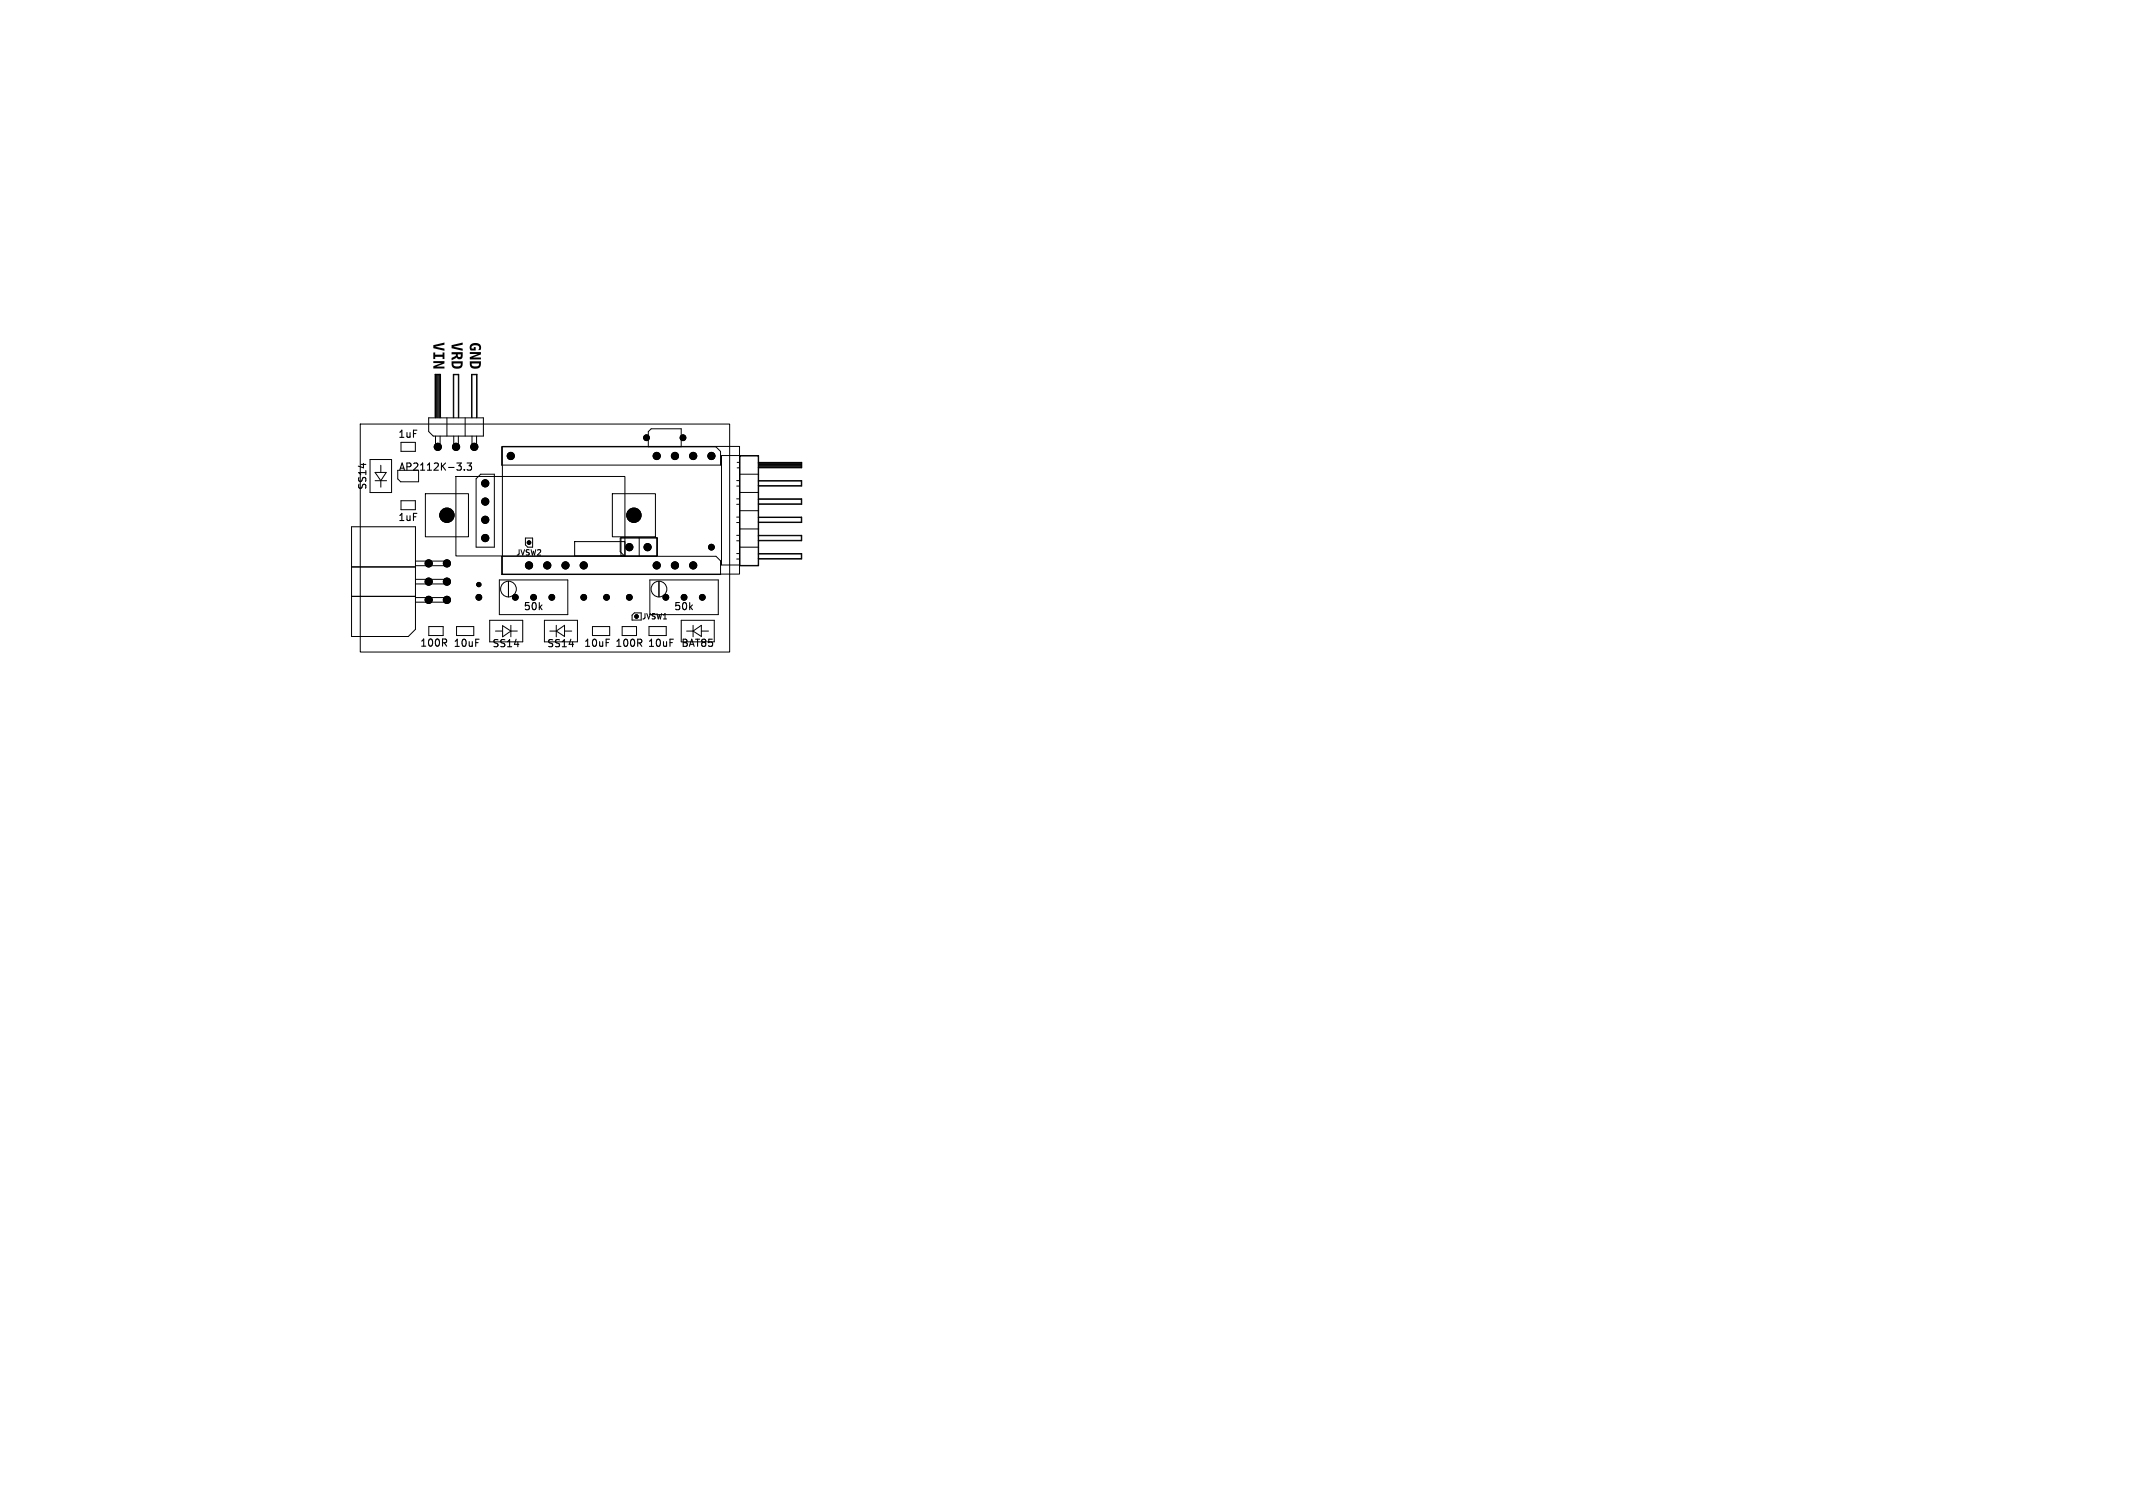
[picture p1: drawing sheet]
<svg xmlns="http://www.w3.org/2000/svg" width="297mm" height="210mm" viewBox="0 0 297 210" stroke-linecap="round" stroke-linejoin="round" font-family="sans-serif">
<defs><g id="words">
<g font-size="2.1">
<text x="59.7" y="47.6" transform="rotate(90 59.7 47.6)">VIN</text>
<text x="62.3" y="47.6" transform="rotate(90 62.3 47.6)">VRD</text>
<text x="64.8" y="47.6" transform="rotate(90 64.8 47.6)">GND</text>
</g>
<g font-size="1.4">
<text x="55.4" y="61.2">1uF</text>
<text x="55.4" y="65.7">AP2112K-3.3</text>
<text x="51.2" y="68.3" transform="rotate(-90 51.2 68.3)">SS14</text>
<text x="55.4" y="72.8">1uF</text>
<text x="72.8" y="85.2">50k</text>
<text x="93.8" y="85.2">50k</text>
<text x="58.4" y="90.3">100R</text>
<text x="63.1" y="90.3">10uF</text>
<text x="68.5" y="90.3">SS14</text>
<text x="76.1" y="90.3">SS14</text>
<text x="81.2" y="90.3">10uF</text>
<text x="85.6" y="90.3">100R</text>
<text x="90.1" y="90.3">10uF</text>
<text x="94.8" y="90.3">BAT85</text>
</g>
<g font-size="1.1">
<text x="71.8" y="77.5">JVSW2</text>
<text x="89.3" y="86.4">JVSW1</text>
</g>
</g></defs>
<path d="M63.6 64.5h.6l-.3 .4M64.1 64.9l.1 .2-.1 .3M64.7 65.4v.1M65 64.5h.7l-.4 .4 .3 .1v.4l-.1 .1-.5-.1M61.9 89.5l.3 .5M62.1 89.1v.3M66.2 89h.5M84.4 89h.5M89 89.5l.4 .5M89.3 89.1v.3M93.3 89h.5" fill="none" stroke="#000" stroke-width=".15"/>
<g fill="none" stroke="#000" stroke-width=".14">
<path d="M50.2 59.1h51.4v31.7h-51.4zM59.7 58.2h7.6v2.5h-7l-.6-.6zM60.6 58.1v-6h.7v6M60.6 52.2h.7v6M60.6 52.1v6.1M60.8 52.1v6M60.9 52.1v6M61 52.1v6M61.1 52.1v6M61.2 52.1v6M62.2 58.2v2.5M63.1 52.1v6"/>
<path d="M63.2 52.2v6M63.8 52.2v6M63.9 52.1v6M64.8 58.2v2.5M65.7 52.1v6M65.7 52.2v6M66.4 52.2v6M66.4 52.1v6M90.7 59.7h4.1v2.5h-4.5v-2.1zM49 73.4h8.9v14.2l-1 1h-7.9zM49 79h8.9M51.5 64h3v4.6h-3z"/>
<path d="M52.2 66.9h1.6M52.2 65.8h1.6l-.8 1.1zM53 64.8v1M53 66.9v.9M55.4 65.5h2.9v1.6h-2.5l-.4-.4zM55.8 61.6v1.3h2v-1.3M55.8 69.7h2v1.3h-2zM57.9 78.1h4.7v.7h-4.7M59.2 68.8h6v6h-6zM60.6 60.7v1.9h.7v-1.9M63.2 60.7v1.9h.6v-1.9M63.5 66.4h23.5v11h-23.5z"/>
<path d="M65.7 60.7v1.9h.7v-1.9M66.3 66.7l.6-.7h1.9v10.2h-2.5zM69.8 62.2h29.9l.6 .7v1.9h-30.5zM69.8 77.5h29.9l.6 .6v1.9h-30.5zM70 62.2h33v17.8h-33zM73.2 74.9h1v1.3h-.7l-.3-.3zM80 75.4h7v2h-7zM85.3 68.8h6v6h-6zM86.5 74.9h5v2.5h-5zM87 77.5l-.6-.7v-1.9h5v2.6M89 74.9v2.5M102.6 66.9h.4"/>
<path d="M102.6 67.7h.4M102.6 69.5h.4M102.6 70.2h.4M102.6 72h.4M102.6 72.8h.4M102.6 74.6h.4M102.6 75.3h.4M102.6 77.1h.4M102.6 77.9h.4M102.6 64.4h.4M102.6 65.2h.4M103 63.4h2.6v15.4h-2.6z"/>
<path d="M103 66h2.6M103 76.2h2.6M103 63.4h-2.5v15.3h2.4M103 63.4v14M103 68.6h2.6M103 71.1h2.6M103 73.7h2.6M103 63.5h2.6v15.2h-2.6zM105.6 64.5h6M105.6 67h6v.6h-6M105.6 69.5h6v.7h-6M105.6 72.1h6v.6h-6"/>
<path d="M105.6 74.6h6v.7h-6M105.6 77.2h6v.6h-6M105.6 66.9h6v.8h-6M105.6 72h6v.8h-6M105.6 77.1h6v.8h-6M105.6 64.4h6v.8h-6M105.6 64.6h6M105.6 64.7h6M105.6 64.8h6M105.6 64.9h6M105.6 65.1h6M111.6 64.5v.6h-6"/>
<path d="M49 83.1h8.9M57.9 80.7h4.7v.6h-4.7M57.9 83.2h4.7v.7h-4.7M59.7 87.3h2v1.2h-2zM63.6 87.3h2.4v1.2h-2.4zM68.2 86.4h4.6v3h-4.6zM69 87.9h1M69.5 80.8h9.6v4.8h-9.6zM70 87.1l1.1 .8-1.1 .8zM70.8 81v2.1M71.1 87.9h.9M71.1 87.1v1.6"/>
<path d="M75.8 86.4h4.6v3h-4.6zM76.6 87.9h.9M77.5 87.1v1.6M77.5 87.9l1.1-.8v1.5zM78.6 87.9h1M82.5 87.3h2.4v1.2h-2.4zM86.6 87.3h2v1.2h-2zM89.3 85.4h-1l-.3 .3v.7h1.3M90.4 87.3h2.4v1.2h-2.4zM90.5 80.8h9.5v4.8h-9.5zM91.8 81v2.1M94.9 86.4h4.6v3h-4.6z"/>
<path d="M95.6 87.9h.9M96.5 87.1v1.6M96.5 87.9l1.2-.8v1.5zM97.7 87.9h1"/>
<circle cx="70.8" cy="82" r="1.09"/>
<circle cx="91.8" cy="82" r="1.09"/>
</g>
<g fill="#000" stroke="#000" stroke-width=".14">
<circle cx="59.7" cy="78.5" r=".5"/>
<circle cx="61" cy="62.2" r=".5"/>
<circle cx="62.2" cy="71.8" r="1"/>
<circle cx="62.2" cy="78.5" r=".5"/>
<circle cx="63.5" cy="62.2" r=".5"/>
<circle cx="66" cy="62.2" r=".5"/>
<circle cx="67.6" cy="72.4" r=".5"/>
<circle cx="67.6" cy="74.9" r=".5"/>
<circle cx="67.6" cy="67.3" r=".5"/>
<circle cx="67.6" cy="69.9" r=".5"/>
<circle cx="71.1" cy="63.5" r=".5"/>
<circle cx="73.7" cy="78.7" r=".5"/>
<circle cx="73.7" cy="75.6" r=".25"/>
<circle cx="76.2" cy="78.7" r=".5"/>
<circle cx="78.7" cy="78.7" r=".5"/>
<circle cx="81.3" cy="78.7" r=".5"/>
<circle cx="87.6" cy="76.2" r=".5"/>
<circle cx="88.3" cy="71.8" r="1"/>
<circle cx="90" cy="61" r=".4"/>
<circle cx="90.2" cy="76.2" r=".5"/>
<circle cx="91.4" cy="63.5" r=".5"/>
<circle cx="91.4" cy="78.7" r=".5"/>
<circle cx="94" cy="63.5" r=".5"/>
<circle cx="94" cy="78.7" r=".5"/>
<circle cx="95.1" cy="61" r=".4"/>
<circle cx="96.5" cy="63.5" r=".5"/>
<circle cx="96.5" cy="78.7" r=".5"/>
<circle cx="99.1" cy="63.5" r=".5"/>
<circle cx="99.1" cy="76.2" r=".4"/>
<circle cx="59.7" cy="83.5" r=".5"/>
<circle cx="59.7" cy="81" r=".5"/>
<circle cx="62.2" cy="83.5" r=".5"/>
<circle cx="62.2" cy="81" r=".5"/>
<circle cx="66.7" cy="83.2" r=".4"/>
<circle cx="66.7" cy="81.4" r=".3"/>
<circle cx="71.8" cy="83.2" r=".4"/>
<circle cx="74.3" cy="83.2" r=".4"/>
<circle cx="76.8" cy="83.2" r=".4"/>
<circle cx="81.3" cy="83.2" r=".4"/>
<circle cx="84.5" cy="83.2" r=".4"/>
<circle cx="87.6" cy="83.2" r=".4"/>
<circle cx="88.6" cy="85.9" r=".25"/>
<circle cx="92.7" cy="83.2" r=".4"/>
<circle cx="95.2" cy="83.2" r=".4"/>
<circle cx="97.8" cy="83.2" r=".4"/>
</g>
<use href="#words"/>
</svg>
